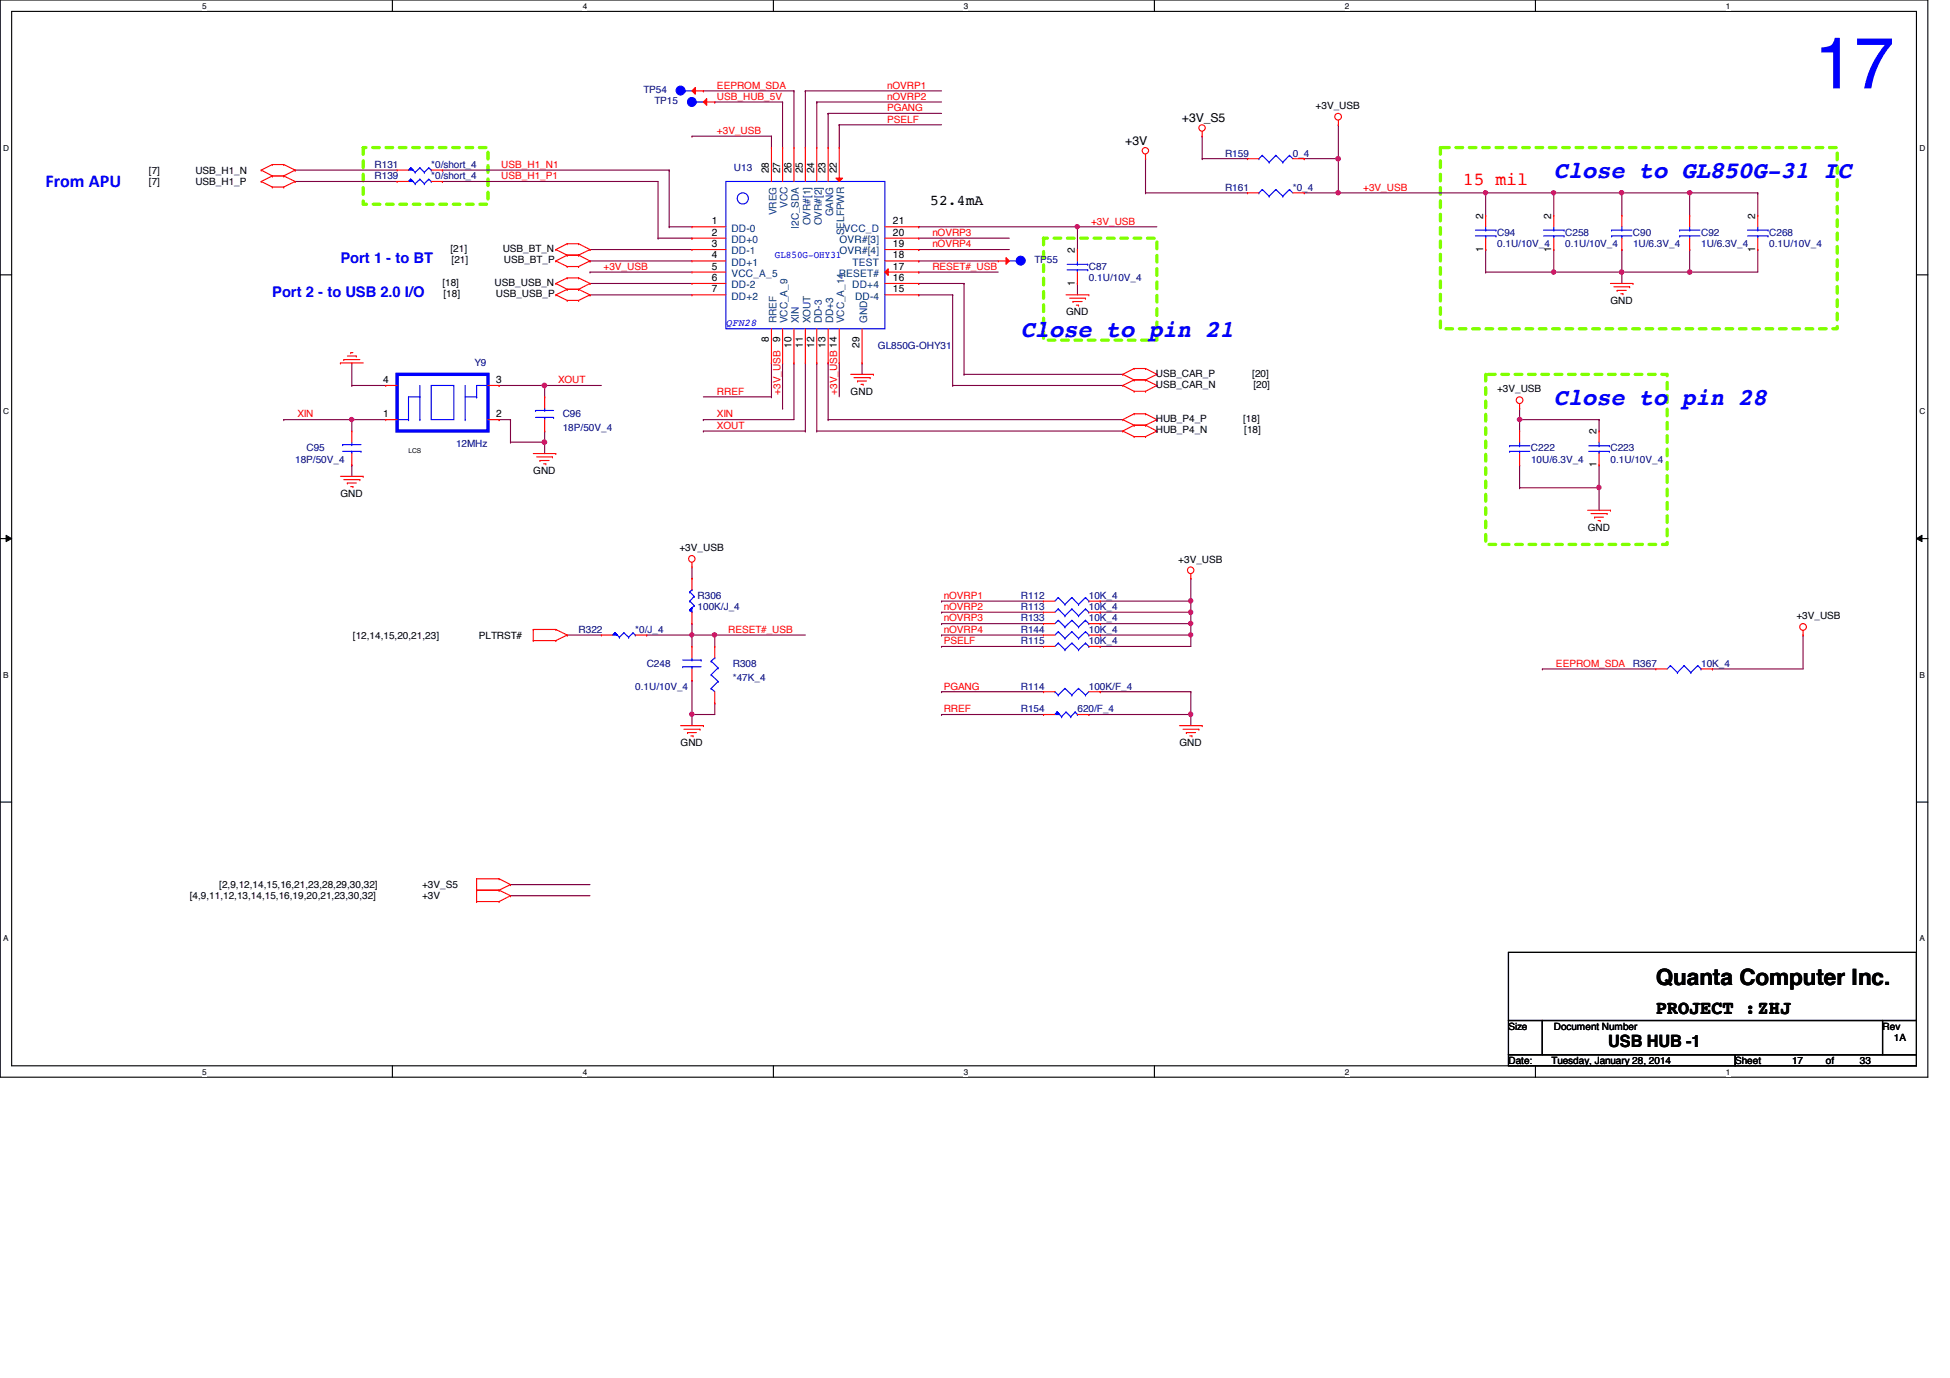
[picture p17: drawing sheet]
<svg xmlns="http://www.w3.org/2000/svg" width="297mm" height="210mm" viewBox="0 0 297 210" stroke-linecap="round" stroke-linejoin="round" font-family="sans-serif">
<defs><g id="words">
<text font-size="11" fill="#00f" x="276.4" y="13.5">17</text>
<g font-size="3.6" fill="#00f">
<text x="236.7" y="27.2">Close to GL850G-31 IC</text>
<text x="155.5" y="51.4">Close to pin 21</text>
<text x="236.7" y="61.7">Close to pin 28</text>
</g>
<text font-size="3.4" x="252.2" y="150">Quanta Computer Inc.</text>
<text font-size="2.9" x="252.2" y="154.4">PROJECT :ZHJ</text>
<text font-size="2.8" fill="#00f" x="6.9" y="28.5">From APU</text>
<text font-size="2.8" fill="#f00" x="222.8" y="28.1">15 mil</text>
<text font-size="2.6" x="245" y="159.4">USB HUB -1</text>
<text font-size="2.2" x="141.7" y="31.2">52.4mA</text>
<g font-size="2.2" fill="#00f">
<text x="51.9" y="40.1">Port 1 - to BT</text>
<text x="41.5" y="45.3">Port 2 - to USB 2.0 I/O</text>
</g>
<g font-size="1.9">
<text x="171.4" y="22.1">+3V</text>
<text x="180" y="18.6">+3V_S5</text>
</g>
<g font-size="1.6">
<text x="117.1" y="26.4" transform="rotate(-90 117.1 26.4)">28</text>
<text x="118.8" y="26.4" transform="rotate(-90 118.8 26.4)">27</text>
<text x="120.6" y="26.4" transform="rotate(-90 120.6 26.4)">26</text>
<text x="122.3" y="26.4" transform="rotate(-90 122.3 26.4)">25</text>
<text x="124" y="26.4" transform="rotate(-90 124 26.4)">24</text>
<text x="125.8" y="26.4" transform="rotate(-90 125.8 26.4)">23</text>
<text x="127.5" y="26.4" transform="rotate(-90 127.5 26.4)">22</text>
<text x="108.5" y="35.9">2</text>
<text x="108.5" y="34.2">1</text>
<text x="136" y="34.2">21</text>
<text x="136" y="35.9">20</text>
<text x="225.9" y="33.3" transform="rotate(-90 225.9 33.3)">2</text>
<text x="236.3" y="33.3" transform="rotate(-90 236.3 33.3)">2</text>
<text x="267.4" y="33.3" transform="rotate(-90 267.4 33.3)">2</text>
<text x="108.5" y="37.6">3</text>
<text x="108.5" y="39.4">4</text>
<text x="108.5" y="41.1">5</text>
<text x="136" y="37.6">19</text>
<text x="136" y="39.4">18</text>
<text x="136" y="41.1">17</text>
<text x="163.7" y="38.5" transform="rotate(-90 163.7 38.5)">2</text>
<text x="225.9" y="38.4" transform="rotate(-90 225.9 38.4)">1</text>
<text x="236.3" y="38.4" transform="rotate(-90 236.3 38.4)">1</text>
<text x="267.4" y="38.4" transform="rotate(-90 267.4 38.4)">1</text>
<text x="108.5" y="42.8">6</text>
<text x="108.5" y="44.5">7</text>
<text x="136" y="42.8">16</text>
<text x="136" y="44.5">15</text>
<text x="163.7" y="43.5" transform="rotate(-90 163.7 43.5)">1</text>
<text x="117.1" y="52.2" transform="rotate(-90 117.1 52.2)">8</text>
<text x="118.8" y="52.2" transform="rotate(-90 118.8 52.2)">9</text>
<text x="120.6" y="53" transform="rotate(-90 120.6 53)">10</text>
<text x="122.3" y="53" transform="rotate(-90 122.3 53)">11</text>
<text x="124" y="53" transform="rotate(-90 124 53)">12</text>
<text x="125.8" y="53" transform="rotate(-90 125.8 53)">13</text>
<text x="130.9" y="53" transform="rotate(-90 130.9 53)">29</text>
<text x="58.4" y="58.3">4</text>
<text x="75.6" y="58.3">3</text>
<text x="58.4" y="63.5">1</text>
<text x="75.6" y="63.5">2</text>
<text x="243.2" y="71.2" transform="rotate(-90 243.2 71.2)">1</text>
<text x="243.2" y="66.1" transform="rotate(-90 243.2 66.1)">2</text>
</g>
<g font-size="1.6" fill="#004080">
<text x="111.4" y="35.3">DD-0</text>
<text x="118.3" y="32.8" transform="rotate(-90 118.3 32.8)">VREG</text>
<text x="120" y="31.7" transform="rotate(-90 120 31.7)">VCC</text>
<text x="121.7" y="34.8" transform="rotate(-90 121.7 34.8)">I2C_SDA</text>
<text x="123.4" y="34.3" transform="rotate(-90 123.4 34.3)">OVR#[1]</text>
<text x="125.2" y="34.3" transform="rotate(-90 125.2 34.3)">OVR#[2]</text>
<text x="126.9" y="33" transform="rotate(-90 126.9 33)">GANG</text>
<text x="128.6" y="35.3">VCC_D</text>
<text x="128.6" y="35.9" transform="rotate(-90 128.6 35.9)">SELFPWR</text>
<text x="111.4" y="37">DD+0</text>
<text x="111.4" y="38.7">DD-1</text>
<text x="111.4" y="40.5">DD+1</text>
<text x="127.9" y="37">OVR#[3]</text>
<text x="127.9" y="38.7">OVR#[4]</text>
<text x="129.9" y="40.5">TEST</text>
<text x="111.4" y="42.2">VCC_A_5</text>
<text x="111.4" y="43.9">DD-2</text>
<text x="111.4" y="45.6">DD+2</text>
<text x="127.8" y="42.2">RESET#</text>
<text x="129.8" y="43.9">DD+4</text>
<text x="130.3" y="45.6">DD-4</text>
<text x="118.3" y="49.2" transform="rotate(-90 118.3 49.2)">RREF</text>
<text x="120" y="49.2" transform="rotate(-90 120 49.2)">VCC_A_9</text>
<text x="121.7" y="49.2" transform="rotate(-90 121.7 49.2)">XIN</text>
<text x="123.4" y="49.2" transform="rotate(-90 123.4 49.2)">XOUT</text>
<text x="125.2" y="49.2" transform="rotate(-90 125.2 49.2)">DD-3</text>
<text x="126.9" y="49.2" transform="rotate(-90 126.9 49.2)">DD+3</text>
<text x="128.6" y="49.2" transform="rotate(-90 128.6 49.2)">VCC_A_14</text>
<text x="132.1" y="49.2" transform="rotate(-90 132.1 49.2)">GND</text>
</g>
<g font-size="1.5" fill="#000080">
<text x="98" y="14.2">TP54</text>
<text x="99.7" y="15.9">TP15</text>
<text x="186.6" y="23.9">R159</text>
<text x="196.9" y="23.9">0_4</text>
<text x="57.1" y="25.6">R131</text>
<text x="57.1" y="27.3">R139</text>
<text x="65.7" y="25.6">*0/short_4</text>
<text x="65.7" y="27.3">*0/short_4</text>
<text x="111.8" y="26.1">U13</text>
<text x="186.6" y="29">R161</text>
<text x="196.9" y="29">*0_4</text>
<text x="228" y="35.9">C94</text>
<text x="238.4" y="35.9">C258</text>
<text x="248.7" y="35.9">C90</text>
<text x="259.1" y="35.9">C92</text>
<text x="269.5" y="35.9">C268</text>
<text x="157.6" y="40.1">TP55</text>
<text x="165.9" y="41.1">C87</text>
<text x="228.1" y="37.7">0.1U/10V_4</text>
<text x="238.4" y="37.7">0.1U/10V_4</text>
<text x="248.8" y="37.7">1U/6.3V_4</text>
<text x="259.1" y="37.7">1U/6.3V_4</text>
<text x="269.5" y="37.7">0.1U/10V_4</text>
<text x="165.9" y="42.8">0.1U/10V_4</text>
<text x="133.7" y="53.2">GL850G-OHY31</text>
<text x="72.3" y="55.8">Y9</text>
<text x="85.7" y="63.6">C96</text>
<text x="85.7" y="65.7">18P/50V_4</text>
<text x="45" y="70.5">18P/50V_4</text>
<text x="46.7" y="68.7">C95</text>
<text x="69.5" y="68.1">12MHz</text>
<text x="233.2" y="68.7">C222</text>
<text x="233.2" y="70.5">10U/6.3V_4</text>
<text x="245.3" y="68.7">C223</text>
<text x="245.3" y="70.5">0.1U/10V_4</text>
<text x="106.3" y="91.2">R306</text>
<text x="106.3" y="93">100K/J_4</text>
<text x="155.5" y="93">R113</text>
<text x="155.5" y="94.7">R133</text>
<text x="155.5" y="91.2">R112</text>
<text x="165.9" y="93">10K_4</text>
<text x="165.9" y="94.7">10K_4</text>
<text x="165.9" y="91.2">10K_4</text>
<text x="88.1" y="96.4">R322</text>
<text x="96.8" y="96.4">*0/J_4</text>
<text x="98.5" y="101.6">C248</text>
<text x="111.6" y="101.6">R308</text>
<text x="155.5" y="96.4">R144</text>
<text x="155.5" y="98.1">R115</text>
<text x="165.9" y="96.4">10K_4</text>
<text x="165.9" y="98.1">10K_4</text>
<text x="248.7" y="101.6">R367</text>
<text x="259.1" y="101.6">10K_4</text>
<text x="96.8" y="105">0.1U/10V_4</text>
<text x="111.6" y="103.7">*47K_4</text>
<text x="155.5" y="105">R114</text>
<text x="165.9" y="105">100K/F_4</text>
<text x="155.5" y="108.5">R154</text>
<text x="164.1" y="108.5">620/F_4</text>
</g>
<g font-size="1.5" fill="#f00">
<text x="109.2" y="15.2">USB_HUB_5V</text>
<text x="109.2" y="13.5">EEPROM_SDA</text>
<text x="135.1" y="16.9">PGANG</text>
<text x="135.1" y="15.2">nOVRP2</text>
<text x="135.1" y="13.5">nOVRP1</text>
<text x="109.2" y="20.4">+3V_USB</text>
<text x="135.1" y="18.7">PSELF</text>
<text x="76.4" y="25.6">USB_H1_N1</text>
<text x="76.4" y="27.3">USB_H1_P1</text>
<text x="207.6" y="29">+3V_USB</text>
<text x="142" y="35.9">nOVRP3</text>
<text x="166.2" y="34.2">+3V_USB</text>
<text x="91.9" y="41.1">+3V_USB</text>
<text x="142" y="41.1">RESET#_USB</text>
<text x="142" y="37.7">nOVRP4</text>
<text x="85" y="58.4">XOUT</text>
<text x="45.3" y="63.6">XIN</text>
<text x="109.2" y="60.1">RREF</text>
<text x="109.2" y="63.6">XIN</text>
<text x="109.2" y="65.3">XOUT</text>
<text x="118.9" y="60.1" transform="rotate(-90 118.9 60.1)">+3V_USB</text>
<text x="127.5" y="60.1" transform="rotate(-90 127.5 60.1)">+3V_USB 14</text>
<text x="143.8" y="91.2">nOVRP1</text>
<text x="143.8" y="92.9">nOVRP2</text>
<text x="143.8" y="94.7">nOVRP3</text>
<text x="110.9" y="96.4">RESET#_USB</text>
<text x="143.8" y="96.4">nOVRP4</text>
<text x="143.8" y="98.1">PSELF</text>
<text x="237" y="101.6">EEPROM_SDA</text>
<text x="143.8" y="105">PGANG</text>
<text x="143.8" y="108.5">RREF</text>
</g>
<g font-size="1.5">
<text x="200.4" y="16.6">+3V_USB</text>
<text x="22.7" y="28.2">[7]</text>
<text x="22.7" y="26.5">[7]</text>
<text x="29.8" y="28.2">USB_H1_P</text>
<text x="29.8" y="26.5">USB_H1_N</text>
<text x="68.6" y="38.4">[21]</text>
<text x="68.8" y="40.1">[21]</text>
<text x="76.6" y="38.4">USB_BT_N</text>
<text x="76.7" y="40.1">USB_BT_P</text>
<text x="67.4" y="43.6">[18]</text>
<text x="67.6" y="45.3">[18]</text>
<text x="75.3" y="43.6">USB_USB_N</text>
<text x="75.5" y="45.3">USB_USB_P</text>
<text x="245.3" y="46.3">GND</text>
<text x="162.4" y="48">GND</text>
<text x="176.1" y="59.1">USB_CAR_N</text>
<text x="176.1" y="57.4">USB_CAR_P</text>
<text x="190.8" y="57.4">[20]</text>
<text x="190.9" y="59.1">[20]</text>
<text x="228" y="59.8">+3V_USB</text>
<text x="129.6" y="60.1">GND</text>
<text x="176.1" y="66">HUB_P4_N</text>
<text x="176.1" y="64.3">HUB_P4_P</text>
<text x="189.4" y="64.3">[18]</text>
<text x="189.5" y="66">[18]</text>
<text x="51.9" y="75.7">GND</text>
<text x="81.2" y="72.2">GND</text>
<text x="103.5" y="83.9">+3V_USB</text>
<text x="241.8" y="80.9">GND</text>
<text x="179.5" y="85.7">+3V_USB</text>
<text x="273.6" y="94.3">+3V_USB</text>
<text x="53.8" y="97.3">[12,14,15,20,21,23]</text>
<text x="72.9" y="97.3">PLTRST#</text>
<text x="103.7" y="113.7">GND</text>
<text x="179.7" y="113.7">GND</text>
<text x="28.9" y="137">[4,9,11,12,13,14,15,16,19,20,21,23,30,32]</text>
<text x="33.4" y="135.3">[2,9,12,14,15,16,21,23,28,29,30,32]</text>
<text x="64.3" y="135.3">+3V_S5</text>
<text x="64.3" y="137">+3V</text>
<text x="229.8" y="156.8">Size</text>
<text x="236.7" y="156.8">Document Number</text>
<text x="286.8" y="156.8">Rev</text>
<text x="288.5" y="158.6">1A</text>
<text x="229.8" y="162.1">Date:</text>
<text x="236.4" y="162.1">Tuesday, January 28, 2014</text>
<text x="264.3" y="162.1">Sheet</text>
<text x="273" y="162.1">17</text>
<text x="278.1" y="162.1">of</text>
<text x="283.3" y="162.1">33</text>
</g>
<g font-size="1.5" fill="#00f">
<text x="118" y="39.2">GL850G-OHY31</text>
<text x="110.6" y="49.6">QFN28</text>
</g>
<g font-size="1.3">
<text x="30.8" y="1.4">5</text>
<text x="88.8" y="1.4">4</text>
<text x="146.8" y="1.4">3</text>
<text x="204.8" y="1.4">2</text>
<text x="262.9" y="1.4">1</text>
<text x=".5" y="22.9">D</text>
<text x="292.4" y="22.9">D</text>
<text x=".5" y="63.1">C</text>
<text x="292.4" y="63.1">C</text>
<text x=".5" y="103.3">B</text>
<text x="292.4" y="103.3">B</text>
<text x=".5" y="143.4">A</text>
<text x="292.4" y="143.4">A</text>
<text x="30.8" y="163.7">5</text>
<text x="88.8" y="163.7">4</text>
<text x="146.8" y="163.7">3</text>
<text x="204.8" y="163.7">2</text>
<text x="262.9" y="163.7">1</text>
</g>
<text font-size="1" x="62.2" y="69">LCS</text>
</g></defs>
<path d="M0 0h293.7v164.1h-293.7zM1.8 1.7h290.1v160.6h-290.1z" fill="none" stroke="#000" stroke-width=".17"/>
<g fill="#fff">
<path d="M30.8 .2h.7v1.4h-.7z"/>
<path d="M30.8 162.6h.7v1.4h-.7z"/>
</g>
<path d="M59.8 0v1.7M59.8 162.3v1.8" fill="none" stroke="#000" stroke-width=".17"/>
<g fill="#fff">
<path d="M88.8 .2h.6v1.4h-.6z"/>
<path d="M88.8 162.6h.6v1.4h-.6z"/>
</g>
<path d="M117.8 0v1.7M117.8 162.3v1.8" fill="none" stroke="#000" stroke-width=".17"/>
<g fill="#fff">
<path d="M146.8 .2h.7v1.4h-.7z"/>
<path d="M146.8 162.6h.7v1.4h-.7z"/>
</g>
<path d="M175.8 0v1.7M175.8 162.3v1.8" fill="none" stroke="#000" stroke-width=".17"/>
<g fill="#fff">
<path d="M204.8 .2h.7v1.4h-.7z"/>
<path d="M204.8 162.6h.7v1.4h-.7z"/>
</g>
<path d="M233.9 0v1.7M233.9 162.3v1.8" fill="none" stroke="#000" stroke-width=".17"/>
<g fill="#fff">
<path d="M262.9 .2h.7v1.4h-.7z"/>
<path d="M262.9 162.6h.7v1.4h-.7z"/>
<path d="M.5 21.8h.9v1.4h-.9z"/>
<path d="M292.4 21.8h.9v1.4h-.9z"/>
<path d="M.5 61.9h.9v1.4h-.9z"/>
<path d="M292.4 61.9h.9v1.4h-.9z"/>
</g>
<path d="M0 41.9h1.8M291.9 41.9h1.8" fill="none" stroke="#000" stroke-width=".17"/>
<g fill="#fff">
<path d="M.5 102.1h.8v1.4h-.8z"/>
<path d="M292.4 102.1h.8v1.4h-.8z"/>
</g>
<path d="M0 82h1.8M291.9 82h1.8" fill="none" stroke="#000" stroke-width=".17"/>
<path d="M.9 81.5l.9 .5-.9 .5zM291.9 82l.9-.5v1z" fill="#000"/>
<path d="M.9 81.5l.9 .5-.9 .5zM291.9 82l.9-.5v1z" fill="none" stroke="#000" stroke-width=".15"/>
<g fill="#fff">
<path d="M.5 142.2h.8v1.4h-.8z"/>
<path d="M292.4 142.2h.8v1.4h-.8z"/>
</g>
<path d="M0 122.2h1.8M291.9 122.2h1.8" fill="none" stroke="#000" stroke-width=".17"/>
<path d="M55.3 22.5h19v8.6h-19zM159 36.3h17.2v15.5h-17.2zM219.4 22.5h60.5v27.6h-60.5zM226.3 57h27.7v25.9h-27.7z" fill="none" stroke="#80ff00" stroke-width=".51" stroke-dasharray="1 1"/>
<path d="M119.2 15.5h.1M119.2 15.5v7M174.5 24.2h.1M174.5 24.2v5.2M105.4 96.7h3.5M105.4 96.7h.1" fill="none" stroke="#800040" stroke-width=".17"/>
<circle cx="105.4" cy="96.7" r=".32" fill="#f0f"/>
<circle cx="105.4" cy="96.7" r=".32" fill="none" stroke="#f0f" stroke-width=".17"/>
<path d="M105.4 95h.1M105.4 96.7h.1M105.4 88.1h.1M105.4 86.4v1.7M105.4 95v3.5M108.9 96.7h.1M108.9 96.7v1.8M105.4 108.8h.1M105.4 103.6h.1M105.4 103.6v6.9M108.9 107.1h.1M108.9 107.1v1.7h-3.5" fill="none" stroke="#800040" stroke-width=".17"/>
<circle cx="105.4" cy="108.8" r=".33" fill="#f0f"/>
<circle cx="105.4" cy="108.8" r=".33" fill="none" stroke="#f0f" stroke-width=".17"/>
<path d="M140 34.5h.1M140 34.5h24.1" fill="none" stroke="#800040" stroke-width=".17"/>
<circle cx="164.1" cy="34.5" r=".32" fill="#f0f"/>
<circle cx="164.1" cy="34.5" r=".32" fill="none" stroke="#f0f" stroke-width=".17"/>
<path d="M143.4 95h15.6M143.4 96.7h15.6M143.4 95h.1M143.4 96.7h.1M167.6 91.6h.1M167.6 91.6h13.8M143.4 105.4h15.6M143.4 105.4h.1M167.6 105.4h.1M167.6 105.4h13.8M181.4 105.4h.1M181.4 105.4v3.4" fill="none" stroke="#800040" stroke-width=".17"/>
<circle cx="181.4" cy="91.5" r=".33" fill="#f0f"/>
<circle cx="181.4" cy="91.5" r=".33" fill="none" stroke="#f0f" stroke-width=".17"/>
<path d="M167.6 96.7h.1M167.6 96.7h13.8M181.4 91.6h.1M181.4 91.6v1.7" fill="none" stroke="#800040" stroke-width=".17"/>
<circle cx="181.4" cy="96.7" r=".32" fill="#f0f"/>
<circle cx="181.4" cy="96.7" r=".32" fill="none" stroke="#f0f" stroke-width=".17"/>
<path d="M181.4 93.3h.1M181.4 93.3v1.7" fill="none" stroke="#800040" stroke-width=".17"/>
<circle cx="181.4" cy="95" r=".32" fill="#f0f"/>
<circle cx="181.4" cy="95" r=".32" fill="none" stroke="#f0f" stroke-width=".17"/>
<circle cx="181.4" cy="93.3" r=".33" fill="#f0f"/>
<circle cx="181.4" cy="93.3" r=".33" fill="none" stroke="#f0f" stroke-width=".17"/>
<path d="M257.4 29.4h.1M257.4 29.4h10.4M167.6 93.3h.1M167.6 95h.1M167.6 93.3h13.8M167.6 95h13.8M181.4 95h.1M181.4 95v1.7" fill="none" stroke="#800040" stroke-width=".17"/>
<circle cx="257.4" cy="29.4" r=".33" fill="#f0f"/>
<circle cx="257.4" cy="29.4" r=".33" fill="none" stroke="#f0f" stroke-width=".17"/>
<path d="M267.8 29.4h.1M267.8 29.4v3.4M257.4 41.4h.1M257.4 41.4h10.4" fill="none" stroke="#800040" stroke-width=".17"/>
<circle cx="257.4" cy="41.4" r=".34" fill="#f0f"/>
<circle cx="257.4" cy="41.4" r=".34" fill="none" stroke="#f0f" stroke-width=".17"/>
<path d="M267.8 38h.1M267.8 38v3.4M131.3 55.3h.1M131.3 55.3v1.7M143.4 108.8h15.6M143.4 108.8h.1M165.9 108.8h.1M165.9 108.8h15.5M181.4 108.8h.1M181.4 108.8v1.7" fill="none" stroke="#800040" stroke-width=".17"/>
<circle cx="181.4" cy="108.8" r=".33" fill="#f0f"/>
<circle cx="181.4" cy="108.8" r=".33" fill="none" stroke="#f0f" stroke-width=".17"/>
<path d="M236.7 29.4h.1M236.7 29.4h20.7M247.1 29.4h.1M247.1 29.4v3.4M257.4 29.4h.1M257.4 29.4v3.4" fill="none" stroke="#800040" stroke-width=".17"/>
<circle cx="247" cy="29.4" r=".33" fill="#f0f"/>
<circle cx="247" cy="29.4" r=".33" fill="none" stroke="#f0f" stroke-width=".17"/>
<circle cx="236.7" cy="29.4" r=".32" fill="#f0f"/>
<circle cx="236.7" cy="29.4" r=".32" fill="none" stroke="#f0f" stroke-width=".17"/>
<path d="M236.7 29.4h.1M236.7 29.4v3.4M236.7 41.4h.1M236.7 41.4h10.4" fill="none" stroke="#800040" stroke-width=".17"/>
<circle cx="236.6" cy="41.4" r=".33" fill="#f0f"/>
<circle cx="236.6" cy="41.4" r=".33" fill="none" stroke="#f0f" stroke-width=".17"/>
<path d="M236.7 38h.1M236.7 38v3.4M247.1 38h.1M247.1 38v5.2M257.4 38h.1M257.4 38v3.4h-10.3M247.1 41.4h.1" fill="none" stroke="#800040" stroke-width=".17"/>
<circle cx="247" cy="41.4" r=".34" fill="#f0f"/>
<circle cx="247" cy="41.4" r=".34" fill="none" stroke="#f0f" stroke-width=".17"/>
<g fill="none" stroke="#800040" stroke-width=".17">
<path d="M127.8 19h.1M127.8 19v3.5M117.5 20.7h.1M117.5 20.7v1.8M140 38h.1M140 36.3h.1M140 38h13.8M140 36.3h13.8M83 58.7h.1M83 58.7h8.6M89.9 41.4h.1M89.9 41.4h15.5"/>
<path d="M117.5 55.3h.1M117.5 55.3v5.2M124.4 55.3h.1M124.4 55.3v10.4M126.1 55.3h.1M126.1 55.3v8.6M127.8 55.3h.1M127.8 55.3v5.2M140 43.2h6.9M140 44.9h.1M140 43.2h.1M140 41.4h.1"/>
<path d="M140 41.4h12.1M140 44.9h5.1M143.4 98.5h15.6M143.4 98.5h.1M167.6 98.5h.1M181.4 96.7h.1M181.4 96.7v1.8h-13.8"/>
</g>
<circle cx="82.9" cy="58.7" r=".34" fill="#f0f"/>
<circle cx="82.9" cy="58.7" r=".34" fill="none" stroke="#f0f" stroke-width=".17"/>
<g fill="none" stroke="#800040" stroke-width=".17">
<path d="M53.6 58.7h5.2M53.6 55.3h.1M53.6 58.7h.1M53.6 55.3v3.4M76 58.7h7M76 58.7h.1M43.2 63.9h.1M43.2 63.9h15.6M53.6 63.9h.1M53.6 63.9v1.8M76 63.9h1.8M76 63.9h.1"/>
<path d="M77.8 63.9h.1M77.8 63.9v3.5"/>
</g>
<circle cx="53.6" cy="63.9" r=".32" fill="#f0f"/>
<circle cx="53.6" cy="63.9" r=".32" fill="none" stroke="#f0f" stroke-width=".17"/>
<g fill="none" stroke="#800040" stroke-width=".17">
<path d="M203.9 19h.1M203.9 19v5.2M89.9 39.8h.1M89.9 38h.1M89.9 39.8h15.5M89.9 38h15.5M83 58.7h.1M83 58.7v1.8M89.9 43.2h.1M89.9 44.9h.1M89.9 43.2h15.5M89.9 44.9h15.5"/>
<path d="M53.6 70.8h.1M53.6 70.8v1.8M83 67.4h.1M83 67.4v1.7M143.4 91.6h15.6M143.4 93.3h15.6M143.4 91.6h.1M143.4 93.3h.1"/>
</g>
<circle cx="203.8" cy="24.2" r=".34" fill="#f0f"/>
<circle cx="203.8" cy="24.2" r=".34" fill="none" stroke="#f0f" stroke-width=".17"/>
<path d="M108.9 15.5h10.3M108.9 15.5h.1M174.5 29.4h.1M174.5 29.4h15.5M198.7 29.4h27.6M203.9 29.4h.1M98.5 96.7h6.9M98.5 96.7h.1" fill="none" stroke="#800040" stroke-width=".17"/>
<circle cx="226.3" cy="29.4" r=".32" fill="#f0f"/>
<circle cx="226.3" cy="29.4" r=".32" fill="none" stroke="#f0f" stroke-width=".17"/>
<circle cx="203.8" cy="29.4" r=".33" fill="#f0f"/>
<circle cx="203.8" cy="29.4" r=".33" fill="none" stroke="#f0f" stroke-width=".17"/>
<path d="M231.5 62.2h.1M231.5 62.2v1.7" fill="none" stroke="#800040" stroke-width=".17"/>
<circle cx="231.5" cy="63.9" r=".33" fill="#f0f"/>
<circle cx="231.5" cy="63.9" r=".33" fill="none" stroke="#f0f" stroke-width=".17"/>
<path d="M231.5 63.9h.1M231.5 70.8h.1M231.5 74.3h.1M231.5 63.9v1.8M231.5 70.8v3.5M231.5 63.9h12.1M231.5 74.3h12.1M243.6 63.9h.1M243.6 63.9v1.8" fill="none" stroke="#800040" stroke-width=".17"/>
<circle cx="243.5" cy="74.2" r=".33" fill="#f0f"/>
<circle cx="243.5" cy="74.2" r=".33" fill="none" stroke="#f0f" stroke-width=".17"/>
<g fill="none" stroke="#800040" stroke-width=".17">
<path d="M107.1 13.8h.1M107.1 13.8h13.8M120.9 13.8h.1M120.9 13.8v8.7M122.7 13.8h.1M122.7 13.8v8.7M122.7 13.8h20.7M124.4 15.5h.1M124.4 15.5v7M124.4 15.5h19M126.1 17.3h.1M126.1 17.3v5.2"/>
<path d="M126.1 17.3h17.3M127.8 19h.1M127.8 19h15.6M105.4 20.7h.1M105.4 20.7h12.1M140 39.8h.1M140 39.8h12.1M164.1 34.5h.1M164.1 34.5v3.5M164.1 34.5h12.1M183.1 24.2h6.9M183.1 24.2h.1"/>
<path d="M183.1 20.7h.1M183.1 20.7v3.5M198.7 24.2h.1M198.7 24.2h5.2M203.9 24.2h.1M203.9 24.2v5.2M226.3 29.4h.1M226.3 38h.1M226.3 29.4v3.4M226.3 38v3.4M226.3 29.4h10.4M236.7 29.4h.1"/>
<path d="M119.2 55.3v6.9M120.9 55.3h.1M120.9 55.3v8.6h-13.8M122.7 55.3v10.4M145.1 44.9h.1M145.1 58.7h.1M145.1 44.9v13.8M145.1 58.7h25.9M146.9 43.2h.1M146.9 57h.1M146.9 43.2v13.8M146.9 57h24.1"/>
<path d="M164.1 43.2h.1M164.1 43.2v1.7M226.3 41.4h.1M226.3 41.4h10.4M83 65.7h.1M83 65.7v1.7M107.1 63.9h.1M107.1 65.7h.1M107.1 60.5h10.4M107.1 65.7h15.6M117.5 60.5h.1M119.2 62.2h.1"/>
<path d="M122.7 65.7h.1M124.4 65.7h46.6M124.4 65.7h.1M126.1 63.9h.1M126.1 63.9h44.9M243.6 70.8h.1M243.6 74.3h.1M243.6 70.8v6.9M86.4 96.7h.1M86.4 96.7h5.2M181.4 88.1h.1M181.4 88.1v3.5"/>
</g>
<circle cx="82.9" cy="67.3" r=".34" fill="#f0f"/>
<circle cx="82.9" cy="67.3" r=".34" fill="none" stroke="#f0f" stroke-width=".17"/>
<path d="M77.8 67.4h5.2M77.8 67.4h.1M108.9 96.7h13.8M108.9 96.7h.1" fill="none" stroke="#800040" stroke-width=".17"/>
<circle cx="108.8" cy="96.7" r=".33" fill="#f0f"/>
<circle cx="108.8" cy="96.7" r=".33" fill="none" stroke="#f0f" stroke-width=".17"/>
<g fill="none" stroke="#800040" stroke-width=".17">
<path d="M45 27.6h.1M45 25.9h.1M45 25.9h15.5M45 27.6h15.5M67.4 27.6h32.8v8.7M67.4 25.9h.1M67.4 27.6h.1M67.4 25.9h34.5M100.2 36.3h.1M100.2 36.3h5.2M101.9 34.5h3.5M101.9 34.5h.1"/>
<path d="M101.9 25.9h.1M101.9 25.9v8.6M105.4 36.3h.1M274.7 96.7h.1M274.7 96.7v5.2h-13.8M234.9 101.9h17.3M234.9 101.9h.1M260.9 101.9h.1M77.8 134.7h12.1M77.8 136.4h12.1M77.8 134.7h.1M77.8 136.4h.1"/>
</g>
<g fill="none" stroke="#f00" stroke-width=".17">
<path d="M203.9 19h.1M203.9 18.3v.7M39.8 27.6l1.7 .9M39.8 25.9l1.7 .9M39.8 27.6h.1M39.8 25.9h.1M41.5 26.8h.1M41.5 28.5h.1M41.5 25.1h.1M41.5 26.8h1.7M41.5 25.1h1.7M41.5 26.8l-1.7 .8"/>
<path d="M41.5 25.1l-1.7 .8M41.5 28.5h1.7M43.2 26.8h.1M43.2 28.5h.1M43.2 25.1h.1M43.2 26.8l1.8 .8M43.2 25.1l1.8 .8M45 27.6h.1M45 25.9h.1M45 27.6l-1.8 .9M45 25.9l-1.8 .9M84.7 38l1.7 .9"/>
<path d="M84.7 39.8l1.7 .8M84.7 38h.1M84.7 39.8h.1M86.4 38.9h1.7M86.4 38.9h.1M86.4 37.1h.1M86.4 37.1h1.7M86.4 37.1l-1.7 .9M86.4 38.9l-1.7 .9M88.1 38.9h.1M88.1 37.1h.1M88.1 37.1l1.8 .9"/>
<path d="M88.1 38.9l1.8 .9M89.9 38h.1M89.9 39.8h.1M89.9 38l-1.8 .9M89.9 39.8l-1.8 .8M174.5 24.2h.1M174.5 23.5v.7M183.1 20.7h.1M183.1 20v.7M51.9 55.3h3.4M51.9 55.3h.1M52.4 54.8h2.4"/>
<path d="M52.4 54.8h.1M52.9 54.2h1.4M53.4 53.7h.4M53.4 53.7h.1M54.3 54.2h.1M84.7 44.9l1.7 .9M84.7 43.2l1.7 .9M84.7 44.9h.1M84.7 43.2h.1M86.4 40.6h1.7M86.4 45.8h1.7M86.4 44.1h1.7"/>
<path d="M86.4 40.6h.1M86.4 45.8h.1M86.4 44.1h.1M86.4 42.3h.1M86.4 42.3h1.7M86.4 44.1l-1.7 .8M86.4 42.3l-1.7 .9M88.1 40.6h.1M88.1 45.8h.1M88.1 44.1h.1M88.1 42.3h.1M88.1 44.1l1.8 .8"/>
<path d="M88.1 42.3l1.8 .9M89.9 44.9h.1M89.9 43.2h.1M89.9 44.9l-1.8 .9M89.9 43.2l-1.8 .9M129.6 57h3.5M130.1 57.5h2.4M130.6 58h1.4M130.6 58h.1M131.1 58.5h.4M131.5 58.5h.1M132.5 57.5h.1"/>
<path d="M133.1 57h.1M162.4 44.9h3.5M162.9 45.4h2.5M163.4 45.9h1.4M163.4 45.9h.1M164 46.5h.3M164.3 46.5h.1M165.4 45.4h.1M165.9 44.9h.1M171 58.7h.1M171 57h.1M171 58.7l1.8 .9"/>
<path d="M171 57l1.8 .9M172.8 59.6h.1M172.8 57.9h.1M172.8 56.1h.1M172.8 59.6h1.7M172.8 57.9h1.7M172.8 57.9l-1.8 .8M172.8 56.1l-1.8 .9M172.8 56.1h1.7M174.5 59.6h.1M174.5 57.9h.1M174.5 56.1h.1"/>
<path d="M174.5 57.9l1.7 .8M174.5 56.1l1.7 .9M176.2 58.7l-1.7 .9M176.2 57l-1.7 .9M176.2 58.7h.1M176.2 57h.1M245.3 43.2h3.4M245.8 43.7h2.4M246.3 44.2h.1M246.3 44.2h1.4M246.9 44.7h.3M247.2 44.7h.1"/>
<path d="M248.2 43.7h.1M248.7 43.2h.1M51.9 72.6h3.4M52.4 73.1h2.4M52.9 73.6h1.4M52.9 73.6h.1M53.4 74.1h.4M53.8 74.1h.1M54.8 73.1h.1M55.3 72.6h.1M81.2 69.1h3.5M81.7 69.6h2.5"/>
<path d="M82.3 70.1h1.3M82.3 70.1h.1M82.8 70.7h.3M83.1 70.7h.1M84.2 69.6h.1M84.7 69.1h.1M171 65.7h.1M171 63.9h.1M171 65.7l1.8 .8M171 63.9l1.8 .9M172.8 66.5h.1M172.8 64.8h.1"/>
<path d="M172.8 63h.1M172.8 66.5h1.7M172.8 64.8h1.7M172.8 64.8l-1.8 .9M172.8 63l-1.8 .9M172.8 63h1.7M174.5 66.5h.1M174.5 64.8h.1M174.5 63h.1M174.5 64.8l1.7 .9M174.5 63l1.7 .9M176.2 65.7l-1.7 .8"/>
<path d="M176.2 63.9l-1.7 .9M176.2 65.7h.1M176.2 63.9h.1M231.5 62.2h.1M231.5 61.5v.7M241.8 77.7h3.5M242.4 78.2h2.4M242.9 78.8h1.4M242.9 78.8h.1M243.4 79.3h.4M243.8 79.3h.1M244.8 78.2h.1"/>
<path d="M245.3 77.7h.1M81.2 95.9h.1M81.2 97.6h.1M81.2 97.6h3.5M81.2 95.9v1.7M81.2 95.9h3.5M84.7 95.9l1.7 .8M84.7 97.6h.1M84.7 95.9h.1M86.4 96.7h.1M86.4 96.7l-1.7 .9M105.4 86.4h.1"/>
<path d="M105.4 85.7v.7M159 93.3h.1M159 93.3h1.7M165.9 93.3h1.7M167.6 93.3h.1M181.4 88.1h.1M181.4 87.4v.7M274.7 96.7h.1M274.7 96.1v.6M103.7 110.5h3.4M104.2 111.1h2.4M104.7 111.6h1.4"/>
<path d="M104.7 111.6h.1M105.2 112.1h.4M105.6 112.1h.1M106.6 111.1h.1M107.1 110.5h.1M179.7 110.5h3.4M180.2 111.1h2.4M180.7 111.6h.1M180.7 111.6h1.4M181.2 112.1h.4M181.6 112.1h.1M182.6 111.1h.1"/>
<path d="M183.1 110.5h.1M72.6 133.9h.1M72.6 135.6h.1M72.6 137.3h.1M72.6 135.6h3.4M72.6 133.9v3.4M72.6 137.3h3.4M72.6 133.9h3.4M76 133.9l1.8 .8M76 135.6l1.8 .8M76 135.6h.1M76 133.9h.1"/>
<path d="M76 137.3h.1M77.8 134.7h.1M77.8 136.4h.1M77.8 134.7l-1.8 .9M77.8 136.4l-1.8 .9"/>
<circle cx="183.1" cy="19.5" r=".49"/>
<circle cx="203.8" cy="17.8" r=".51"/>
<circle cx="174.5" cy="23" r=".49"/>
<circle cx="231.5" cy="61" r=".51"/>
<circle cx="105.4" cy="85.1" r=".5"/>
<circle cx="181.4" cy="86.9" r=".5"/>
<circle cx="274.7" cy="95.5" r=".51"/>
</g>
<path d="M229.8 145.1h62.1v10.3h-62.1zM229.8 155.4h5.1v5.3h-5.1zM234.9 155.4h51.9v5.3h-51.9zM286.8 155.4h5.1v5.3h-5.1zM229.8 160.7h34.5v1.6h-34.5zM264.3 160.7h27.6v1.6h-27.6z" fill="none" stroke="#000" stroke-width=".17"/>
<g fill="none" stroke="#00f" stroke-width=".17">
<path d="M105.1 91.6l.6 .6M105.1 90.2l.6 .6M105.1 92.9l.3 .4M105.1 92.9h.1M105.1 91.6h.1M105.1 90.2h.1M105.4 89.8h.1M105.4 89.8l-.3 .4M105.7 92.2h.1M105.7 90.8h.1M105.7 92.2l-.6 .7M105.7 90.8l-.6 .8"/>
<path d="M161.2 92.8l-.5 .5M161.2 92.8h.1M161.2 92.8l1 1M162.2 93.8h.1M163.3 92.8l-1.1 1M163.3 92.8h.1M163.3 92.8l1 1M164.3 93.8h.1M165.4 92.8l-1.1 1M165.4 92.8h.1M165.4 92.8l.5 .5M165.9 93.3h.1"/>
</g>
<path d="M105.4 92.6v.7l-.3-.4z" fill-rule="evenodd" fill="#00f"/>
<g fill="none" stroke="#00f" stroke-width=".17">
<path d="M110.6 27.6h24.2v22.5h-24.2zM164.1 39.8v.5M255.9 35.1h.1M255.9 35.9h.1M255.9 35.1h3M255.9 35.9h3M257.4 35.9h.1M257.4 35.1h.1M257.4 34.5v.6M257.4 35.9v.4M266.2 35.1h3.1M266.2 35.9h3.1"/>
<path d="M267.8 35.9h.1M267.8 35.1h.1M267.8 34.5v.6M267.8 35.9v.4M269.3 35.1h.1M269.3 35.9h.1M162.6 40.3h3.1M162.6 41.1h3.1M164.1 41.1h.1M164.1 40.3h.1M164.1 41.1v.3M165.7 40.3h.1"/>
<path d="M165.7 41.1h.1M105.1 92.9l.3-.3v.7l-.3-.4 .3-.3zM161.2 96.2l-.5 .5M161.2 96.2h.1M161.2 96.2l1 1M162.2 97.2h.1M163.3 96.2l-1.1 1M163.3 96.2h.1M163.3 96.2l1 1M164.3 97.2h.1M165.4 96.2l-1.1 1M165.4 96.2h.1"/>
<path d="M165.4 96.2l.5 .5M165.9 96.7h.1M160.7 105.4h.1M160.7 105.4l.5 .5M161.2 105.9h.1M162.2 104.9h.1M162.2 104.9l-1 1M162.2 104.9l1.1 1M163.3 105.9h.1M164.3 104.9h.1M164.3 104.9l-1 1M164.3 104.9l1.1 1"/>
<path d="M165.4 105.9h.1M165.9 105.4l-.5 .5"/>
<circle cx="113.1" cy="30.2" r=".85"/>
</g>
<g fill="none" stroke="#f00" stroke-width=".17">
<path d="M105.4 36.3h5.2M105.4 38h5.2M105.4 39.8h5.2M105.4 34.5h5.2M105.4 36.3h.1M105.4 38h.1M105.4 39.8h.1M105.4 34.5h.1M134.8 36.3h5.2M134.8 38h5.2M134.8 39.8h5.2M134.8 34.5h5.2"/>
<path d="M140 34.5h.1M140 36.3h.1M140 38h.1M140 39.8h.1M164.1 38h.1M164.1 38v1.8M257.4 38h.1M257.4 32.8h.1M257.4 32.8v1.7M257.4 36.3v1.7M267.8 38h.1M267.8 32.8h.1"/>
<path d="M267.8 32.8v1.7M267.8 36.3v1.7M105.4 41.4h5.2M105.4 43.2h5.2M105.4 44.9h5.2M105.4 41.4h.1M105.4 43.2h.1M105.4 44.9h.1M134.8 43.2h5.2M134.8 44.9h5.2M140 43.2h.1M140 44.9h.1"/>
<path d="M164.1 43.2h.1M164.1 41.4v1.8M105.4 95h.1M105.4 88.1h.1M105.4 88.1v1.7M105.4 93.3v1.7M159 96.7h.1M159 96.7h1.7M165.9 96.7h1.7M167.6 96.7h.1M159 105.4h.1M159 105.4h1.7"/>
<path d="M165.9 105.4h1.7M167.6 105.4h.1"/>
</g>
<path d="M134.8 41.4l.5-.5v1.1z" fill="#f00"/>
<g fill="none" stroke="#f00" stroke-width=".17">
<path d="M117.5 22.5h.1M117.5 22.5v5.1M119.2 22.5h.1M119.2 22.5v5.1M120.9 22.5h.1M120.9 22.5v5.1M122.7 22.5h.1M122.7 22.5v5.1M124.4 22.5h.1M124.4 22.5v5.1M126.1 22.5h.1M126.1 22.5v5.1"/>
<path d="M117.5 55.3h.1M117.5 50.1v5.2M119.2 55.3h.1M119.2 50.1v5.2M120.9 55.3h.1M120.9 50.1v5.2M122.7 55.3h.1M122.7 50.1v5.2M124.4 55.3h.1M124.4 50.1v5.2M126.1 55.3h.1M126.1 50.1v5.2"/>
<path d="M127.8 55.3h.1M127.8 50.1v5.2M134.8 41.4l.5-.5v1.1zM134.8 41.4h5.2M140 41.4h.1"/>
</g>
<path d="M127.3 27.1h1.1l-.6 .5z" fill="#f00"/>
<g fill="none" stroke="#f00" stroke-width=".17">
<path d="M127.3 27.1h1.1l-.6 .5zM127.8 22.5h.1M127.8 22.5v5.1M190 24.2h1.8M190 24.2h.1M196.9 24.2h1.8M198.7 24.2h.1M131.3 55.3h.1M131.3 50.1v5.2M231.5 70.8h.1M231.5 65.7h.1M231.5 65.7v1.7"/>
<path d="M231.5 69.1v1.7M243.6 70.8h.1M243.6 65.7h.1M243.6 65.7v1.7M243.6 69.1v1.7"/>
</g>
<g fill="none" stroke="#00f" stroke-width=".17">
<path d="M191.8 24.2h.1M192.3 23.7h.1M192.3 23.7l-.5 .5M192.3 23.7l1 1M193.3 24.7h.1M194.3 23.7h.1M194.3 23.7l-1 1M194.3 23.7l1.1 1M195.4 24.7h.1M196.4 23.7h.1M196.4 23.7l-1 1M196.4 23.7l.5 .5"/>
<path d="M230 67.9h.1M230 68.7h.1M230 67.9h3M230 68.7h3M231.5 68.7h.1M231.5 67.9h.1M231.5 67.4v.5M231.5 68.7v.4M242 67.9h3.1M242 68.7h3.1M243.6 68.7h.1M243.6 67.9h.1"/>
<path d="M243.6 67.4v.5M243.6 68.7v.4M245.1 67.9h.1M245.1 68.7h.1"/>
</g>
<circle cx="105.4" cy="15.5" r=".67" fill="#00f"/>
<g fill="none" stroke="#00f" stroke-width=".17">
<path d="M106.1 15.5h.1M106.1 15.5h1"/>
<circle cx="105.4" cy="15.5" r=".67"/>
</g>
<path d="M107.1 15.5l.6-.5v1z" fill="#f00"/>
<path d="M107.1 15.5l.6-.5v1zM107.1 15.5h1.8M108.9 15.5h.1" fill="none" stroke="#f00" stroke-width=".17"/>
<path d="M93.7 96.4l-.4 .3M93.7 96.4h.1M93.7 96.4l.7 .7M94.4 97.1h.1M95 96.4l-.6 .7M95 96.4h.1M95 96.4l.8 .7M95.8 97.1h.1M96.4 96.4l-.6 .7M96.4 96.4h.1M96.4 96.4l.4 .3M96.8 96.7h.1" fill="none" stroke="#00f" stroke-width=".17"/>
<path d="M93.3 96.7l.4-.3 .3 .3-.3-.3 .3 .3z" fill-rule="evenodd" fill="#00f"/>
<g fill="none" stroke="#00f" stroke-width=".17">
<path d="M62.6 25.6l-.4 .3M62.6 25.6h.1M62.6 25.6l.6 .6M63.2 26.2h.1M64 25.6h.1M64 25.6l.6 .6M64 25.6l-.8 .6M64.6 26.2h.1M65.3 25.6l-.7 .6M65.3 25.6h.1M65.3 25.6l.4 .3M65.7 25.9h.1"/>
<path d="M224.7 35.1h3.2M224.7 35.9h3.2M226.3 35.9h.1M226.3 35.1h.1M226.3 34.5v.6M226.3 35.9v.4M227.9 35.1h.1M227.9 35.9h.1M52.2 67.7h.1M52.2 68.7h2.8M52.2 67.7h2.8M53.6 67.7h.1"/>
<path d="M53.6 68.7h.1M53.6 67.4v.3M53.6 68.7v.4M55 68.7h.1M93.3 96.7l.4-.3 .3 .3-.3-.3 .3 .3z"/>
</g>
<path d="M226.3 38h.1M226.3 32.8h.1M226.3 32.8v1.7M226.3 36.3v1.7M53.6 65.7h.1M53.6 70.8h.1M53.6 65.7v1.7M53.6 69.1v1.7M91.6 96.7h1.7M91.6 96.7h.1M96.8 96.7h1.7M98.5 96.7h.1" fill="none" stroke="#f00" stroke-width=".17"/>
<path d="M62.2 25.9l.4-.3 .3 .3-.3-.3 .3 .3z" fill-rule="evenodd" fill="#00f"/>
<g fill="none" stroke="#00f" stroke-width=".17">
<path d="M62.6 25.6l.3 .3h-.7l.4-.3 .3 .3zM62.6 27.3l-.4 .3M62.6 27.3h.1M62.6 27.3l.6 .7M63.2 28h.1M64 27.3h.1M64 27.3l.6 .7M64 27.3l-.8 .7M64.6 28h.1M65.3 27.3l-.7 .7M65.3 27.3h.1M65.3 27.3l.4 .3"/>
<path d="M65.7 27.6h.1M191.8 29.4h.1M192.3 28.9h.1M192.3 28.9l-.5 .5M192.3 28.9l1 1M193.3 29.9h.1M194.3 28.9h.1M194.3 28.9l-1 1M194.3 28.9l1.1 1M195.4 29.9h.1M196.4 28.9h.1M196.4 28.9l-1 1"/>
<path d="M196.4 28.9l.5 .5M161.2 94.5l-.5 .5M161.2 94.5h.1M161.2 94.5l1 1M162.2 95.5h.1M163.3 94.5l-1.1 1M163.3 94.5h.1M163.3 94.5l1 1M164.3 95.5h.1M165.4 94.5l-1.1 1M165.4 94.5h.1M165.4 94.5l.5 .5"/>
<path d="M165.9 95h.1M104 101.6h2.8M104 101.6h.1M104 100.5h2.8M105.4 101.6h.1M105.4 100.5h.1M105.4 100.2v.3M105.4 101.6v.3M106.8 100.5h.1M108.3 104.9l.6 .5M108.3 104.9h.1M108.3 102.8h.1"/>
<path d="M108.3 100.7h.1M108.3 102.8l1.1 1M108.3 100.7l1.1 1M108.9 100.2h.1M108.9 100.2l-.6 .5M109.4 103.8l-1.1 1.1M109.4 101.7l-1.1 1.1M109.4 103.8h.1M109.4 101.7h.1M254.5 101.4l-.5 .5M254.5 101.4h.1M254.5 101.4l1 1"/>
<path d="M255.5 102.4h.1M256.5 101.4l-1 1M256.5 101.4h.1M256.5 101.4l1.1 1M257.6 102.4h.1M258.6 101.4l-1 1M258.6 101.4h.1M258.6 101.4l.5 .5M259.1 101.9h.1"/>
</g>
<g fill="none" stroke="#f00" stroke-width=".17">
<path d="M60.5 25.9h1.7M60.5 25.9h.1M65.7 25.9h1.7M67.4 25.9h.1M190 29.4h1.8M190 29.4h.1M196.9 29.4h1.8M198.7 29.4h.1M105.4 98.5h.1M105.4 98.5v1.7M108.9 98.5h.1M108.9 98.5v1.7"/>
<path d="M159 95h.1M159 95h1.7M165.9 95h1.7M167.6 95h.1M105.4 103.6h.1M105.4 101.9v1.7M108.9 107.1h.1M108.9 105.4v1.7M252.2 101.9h.1M252.2 101.9h1.8M259.1 101.9h1.8M260.9 101.9h.1"/>
</g>
<path d="M62.2 27.6l.4-.3 .3 .3-.3-.3 .3 .3z" fill-rule="evenodd" fill="#00f"/>
<g fill="none" stroke="#00f" stroke-width=".17">
<path d="M62.6 27.3l.3 .3h-.7l.4-.3 .3 .3zM235.1 35.1h3.1M235.1 35.9h3.1M236.7 35.9h.1M236.7 35.1h.1M236.7 34.5v.6M236.7 35.9v.4M238.2 35.1h.1M238.2 35.9h.1M245.5 35.1h3.1M245.5 35.9h3.1M245.5 35.1h.1"/>
<path d="M245.5 35.9h.1M247.1 35.9h.1M247.1 35.1h.1M247.1 34.5v.6M247.1 35.9v.4"/>
</g>
<path d="M60.5 27.6h1.7M60.5 27.6h.1M65.7 27.6h1.7M67.4 27.6h.1M236.7 38h.1M236.7 32.8h.1M236.7 32.8v1.7M236.7 36.3v1.7M247.1 38h.1M247.1 32.8h.1M247.1 32.8v1.7M247.1 36.3v1.7" fill="none" stroke="#f00" stroke-width=".17"/>
<circle cx="103.7" cy="13.8" r=".68" fill="#00f"/>
<g fill="none" stroke="#00f" stroke-width=".17">
<path d="M104.4 13.8h.1M104.4 13.8h1"/>
<circle cx="103.7" cy="13.8" r=".68"/>
</g>
<path d="M105.4 13.8l.5-.5v1.1z" fill="#f00"/>
<path d="M105.4 13.8h1.7M105.9 13.3v1.1l-.5-.6zM107.1 13.8h.1" fill="none" stroke="#f00" stroke-width=".17"/>
<path d="M161 108.5h.1M161 108.5l.7 .7M161 108.5l-.3 .3M161.7 109.2h.1M162.4 108.5h.1M162.4 108.5l.7 .7M162.4 108.5l-.7 .7M163.1 109.2h.1M163.8 108.5h.1M163.8 108.5l.3 .3M163.8 108.5l-.7 .7M164.1 108.8h.1" fill="none" stroke="#00f" stroke-width=".17"/>
<path d="M161 108.5l.4 .3h-.7l.3-.3 .4 .3z" fill-rule="evenodd" fill="#00f"/>
<g fill="none" stroke="#00f" stroke-width=".17">
<path d="M64 58.7v5.2M65.7 58.7h3.4v5.2h-3.4zM70.9 58.7v5.2M74.3 58.7h.1M74.3 58.7h-1.7v1.8M60.5 63.9h1.7M62.2 63.9h.1M64 63.9h.1M64 60.5h.1M64 60.5h-1.8v3.4M70.9 63.9h.1M70.9 60.5h1.7"/>
<path d="M72.6 60.5h.1M161 108.5l.4 .3h-.7l.3-.3 .4 .3z"/>
</g>
<path d="M58.8 58.7h1.7M58.8 58.7h.1M74.3 58.7h1.7M76 58.7h.1M58.8 63.9h1.7M58.8 63.9h.1M74.3 63.9h1.7M76 63.9h.1M159 108.8h.1M159 108.8h1.7M164.1 108.8h1.8M165.9 108.8h.1" fill="none" stroke="#f00" stroke-width=".17"/>
<path d="M60.5 57h13.8v8.7h-13.8z" fill="none" stroke="#00f" stroke-width=".51"/>
<circle cx="155.5" cy="39.7" r=".68" fill="#00f"/>
<g fill="none" stroke="#00f" stroke-width=".17">
<path d="M153.8 39.8h1M154.8 39.8h.1"/>
<circle cx="155.5" cy="39.7" r=".68"/>
</g>
<path d="M153.2 39.2l.6 .6-.6 .5z" fill="#f00"/>
<g fill="none" stroke="#f00" stroke-width=".17">
<path d="M152.1 39.8h.1M152.1 39.8h1.7M153.2 39.2l.6 .6-.6 .5zM83 60.5h.1M83 65.7h.1M83 60.5v1.7M83 63.9v1.8M159 91.6h.1M159 98.5h.1M159 91.6h1.7M159 98.5h1.7M165.9 91.6h1.7"/>
<path d="M165.9 98.5h1.7M167.6 91.6h.1M167.6 98.5h.1"/>
</g>
<g fill="none" stroke="#00f" stroke-width=".17">
<path d="M81.6 62.5h.1M81.6 63.6h2.7M81.6 62.5h2.7M83 62.5h.1M83 63.6h.1M83 62.2v.3M83 63.6v.3M84.3 63.6h.1M161.2 91l-.5 .6M161.2 98l-.5 .5M161.2 91h.1M161.2 98h.1"/>
<path d="M161.2 91l1 1.1M161.2 98l1 1M162.2 92.1h.1M162.2 99h.1M163.3 91l-1.1 1.1M163.3 98l-1.1 1M163.3 91h.1M163.3 98h.1M163.3 91l1 1.1M163.3 98l1 1M164.3 92.1h.1M164.3 99h.1"/>
<path d="M165.4 91l-1.1 1.1M165.4 98l-1.1 1M165.4 91h.1M165.4 98h.1M165.4 91l.5 .6M165.4 98l.5 .5M165.9 91.6h.1M165.9 98.5h.1"/>
</g>
<circle cx="105.4" cy="96.7" r=".32" fill="#f0f"/>
<circle cx="105.4" cy="96.7" r=".32" fill="none" stroke="#f0f" stroke-width=".17"/>
<circle cx="105.4" cy="108.8" r=".33" fill="#f0f"/>
<circle cx="105.4" cy="108.8" r=".33" fill="none" stroke="#f0f" stroke-width=".17"/>
<circle cx="164.1" cy="34.5" r=".32" fill="#f0f"/>
<circle cx="164.1" cy="34.5" r=".32" fill="none" stroke="#f0f" stroke-width=".17"/>
<circle cx="181.4" cy="91.5" r=".33" fill="#f0f"/>
<circle cx="181.4" cy="91.5" r=".33" fill="none" stroke="#f0f" stroke-width=".17"/>
<circle cx="181.4" cy="96.7" r=".32" fill="#f0f"/>
<circle cx="181.4" cy="96.7" r=".32" fill="none" stroke="#f0f" stroke-width=".17"/>
<circle cx="181.4" cy="95" r=".32" fill="#f0f"/>
<circle cx="181.4" cy="95" r=".32" fill="none" stroke="#f0f" stroke-width=".17"/>
<circle cx="181.4" cy="93.3" r=".33" fill="#f0f"/>
<circle cx="181.4" cy="93.3" r=".33" fill="none" stroke="#f0f" stroke-width=".17"/>
<circle cx="257.4" cy="29.4" r=".33" fill="#f0f"/>
<circle cx="257.4" cy="29.4" r=".33" fill="none" stroke="#f0f" stroke-width=".17"/>
<circle cx="257.4" cy="41.4" r=".34" fill="#f0f"/>
<circle cx="257.4" cy="41.4" r=".34" fill="none" stroke="#f0f" stroke-width=".17"/>
<circle cx="181.4" cy="108.8" r=".33" fill="#f0f"/>
<circle cx="181.4" cy="108.8" r=".33" fill="none" stroke="#f0f" stroke-width=".17"/>
<circle cx="247" cy="29.4" r=".33" fill="#f0f"/>
<circle cx="247" cy="29.4" r=".33" fill="none" stroke="#f0f" stroke-width=".17"/>
<circle cx="236.7" cy="29.4" r=".32" fill="#f0f"/>
<circle cx="236.7" cy="29.4" r=".32" fill="none" stroke="#f0f" stroke-width=".17"/>
<circle cx="236.6" cy="41.4" r=".33" fill="#f0f"/>
<circle cx="236.6" cy="41.4" r=".33" fill="none" stroke="#f0f" stroke-width=".17"/>
<circle cx="247" cy="41.4" r=".34" fill="#f0f"/>
<circle cx="247" cy="41.4" r=".34" fill="none" stroke="#f0f" stroke-width=".17"/>
<circle cx="82.9" cy="58.7" r=".34" fill="#f0f"/>
<circle cx="82.9" cy="58.7" r=".34" fill="none" stroke="#f0f" stroke-width=".17"/>
<circle cx="53.6" cy="63.9" r=".32" fill="#f0f"/>
<circle cx="53.6" cy="63.9" r=".32" fill="none" stroke="#f0f" stroke-width=".17"/>
<circle cx="203.8" cy="24.2" r=".34" fill="#f0f"/>
<circle cx="203.8" cy="24.2" r=".34" fill="none" stroke="#f0f" stroke-width=".17"/>
<circle cx="226.3" cy="29.4" r=".32" fill="#f0f"/>
<circle cx="226.3" cy="29.4" r=".32" fill="none" stroke="#f0f" stroke-width=".17"/>
<circle cx="203.8" cy="29.4" r=".33" fill="#f0f"/>
<circle cx="203.8" cy="29.4" r=".33" fill="none" stroke="#f0f" stroke-width=".17"/>
<circle cx="231.5" cy="63.9" r=".33" fill="#f0f"/>
<circle cx="231.5" cy="63.9" r=".33" fill="none" stroke="#f0f" stroke-width=".17"/>
<circle cx="243.5" cy="74.2" r=".33" fill="#f0f"/>
<circle cx="243.5" cy="74.2" r=".33" fill="none" stroke="#f0f" stroke-width=".17"/>
<circle cx="82.9" cy="67.3" r=".34" fill="#f0f"/>
<circle cx="82.9" cy="67.3" r=".34" fill="none" stroke="#f0f" stroke-width=".17"/>
<circle cx="108.8" cy="96.7" r=".33" fill="#f0f"/>
<circle cx="108.8" cy="96.7" r=".33" fill="none" stroke="#f0f" stroke-width=".17"/>
<use href="#words"/>
</svg>
